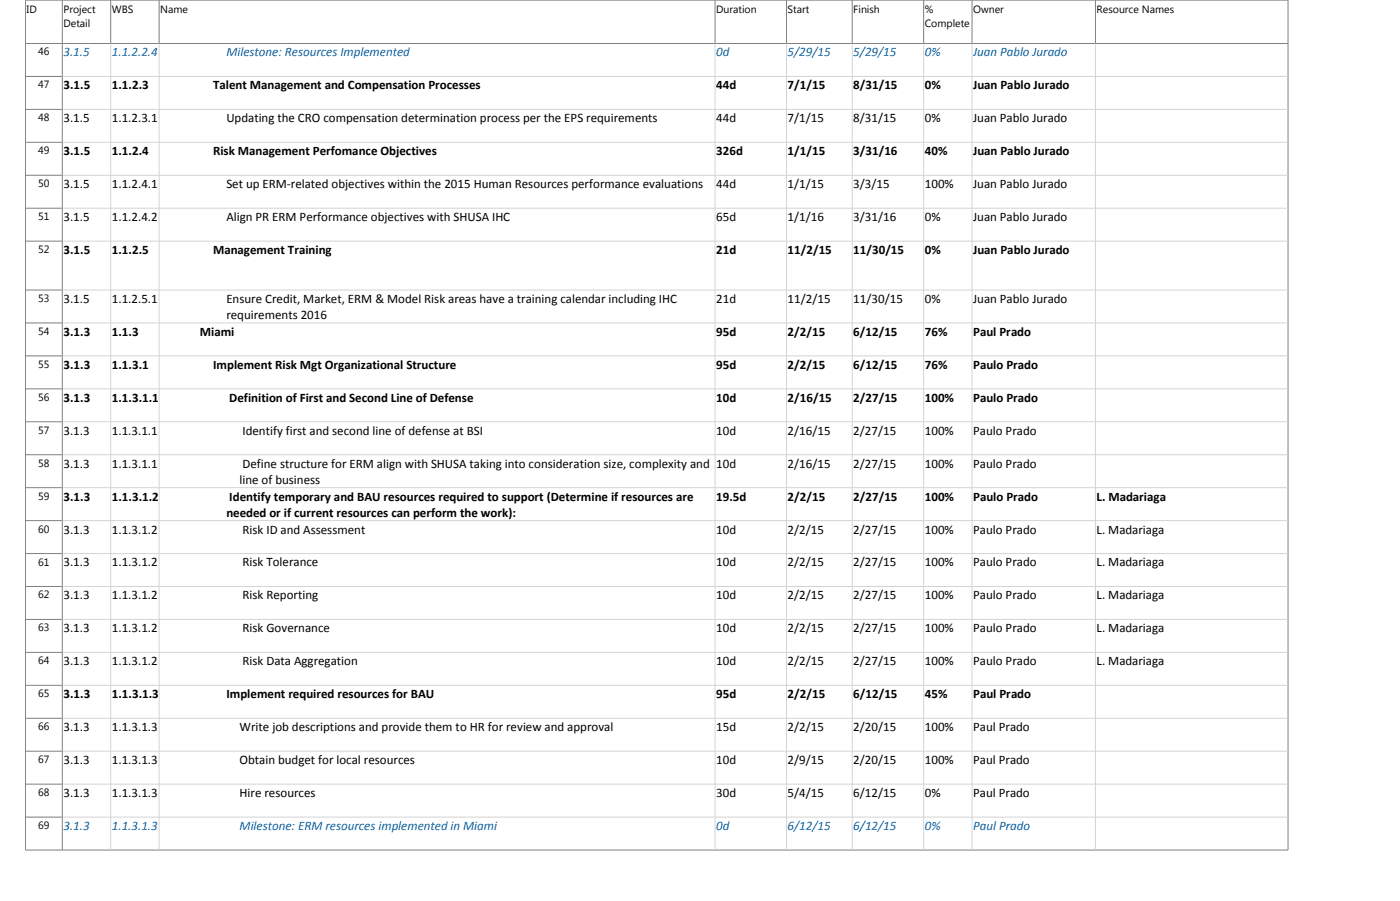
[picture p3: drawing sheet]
<svg xmlns="http://www.w3.org/2000/svg" width="421mm" height="271mm" viewBox="0 0 421 271" stroke-linecap="round" stroke-linejoin="round" font-family="sans-serif">
<defs><g id="words">
<g font-size="3.9" fill="#0070c0">
<text x="19.1" y="17">3.1.5</text>
<text x="33.7" y="17">1.1.2.2.4</text>
<text x="68.1" y="17">Milestone: Resources Implemented</text>
<text x="215.5" y="17">0d</text>
<text x="237" y="17">5/29/15</text>
<text x="256.8" y="17">5/29/15</text>
<text x="278.3" y="17">0%</text>
<text x="292.9" y="17">Juan Pablo Jurado</text>
<text x="19.1" y="249.6">3.1.3</text>
<text x="33.7" y="249.6">1.1.3.1.3.4</text>
<text x="72.1" y="249.6">Milestone: ERM resources implemented in Miami</text>
<text x="215.5" y="249.6">0d</text>
<text x="237" y="249.6">6/12/15</text>
<text x="256.8" y="249.6">6/12/15</text>
<text x="278.3" y="249.6">0%</text>
<text x="292.9" y="249.6">Paul Prado</text>
</g>
<g font-size="3.9">
<text x="19.1" y="26.9">3.1.5</text>
<text x="33.7" y="26.9">1.1.2.3</text>
<text x="64.1" y="26.9">Talent Management and Compensation Processes</text>
<text x="215.5" y="26.9">44d</text>
<text x="237" y="26.9">7/1/15</text>
<text x="256.8" y="26.9">8/31/15</text>
<text x="278.3" y="26.9">0%</text>
<text x="292.9" y="26.9">Juan Pablo Jurado</text>
<text x="19.1" y="36.8">3.1.5</text>
<text x="33.7" y="36.8">1.1.2.3.1</text>
<text x="68.1" y="36.8">Updating the CRO compensation determination process per the EPS requirements</text>
<text x="215.5" y="36.8">44d</text>
<text x="237" y="36.8">7/1/15</text>
<text x="256.8" y="36.8">8/31/15</text>
<text x="278.3" y="36.8">0%</text>
<text x="292.9" y="36.8">Juan Pablo Jurado</text>
<text x="19.1" y="46.7">3.1.5</text>
<text x="33.7" y="46.7">1.1.2.4</text>
<text x="64.1" y="46.7">Risk Management Perfomance Objectives</text>
<text x="215.5" y="46.7">326d</text>
<text x="237" y="46.7">1/1/15</text>
<text x="256.8" y="46.7">3/31/16</text>
<text x="278.3" y="46.7">40%</text>
<text x="292.9" y="46.7">Juan Pablo Jurado</text>
<text x="19.1" y="56.6">3.1.5</text>
<text x="33.7" y="56.6">1.1.2.4.1</text>
<text x="68.1" y="56.6">Set up ERM-related objectives within the 2015 Human Resources performance evaluations</text>
<text x="215.5" y="56.6">44d</text>
<text x="237" y="56.6">1/1/15</text>
<text x="256.8" y="56.6">3/3/15</text>
<text x="278.3" y="56.6">100%</text>
<text x="292.9" y="56.6">Juan Pablo Jurado</text>
<text x="19.1" y="66.5">3.1.5</text>
<text x="33.7" y="66.5">1.1.2.4.2</text>
<text x="68.1" y="66.5">Align PR ERM Performance objectives with SHUSA IHC</text>
<text x="215.5" y="66.5">65d</text>
<text x="237" y="66.5">1/1/16</text>
<text x="256.8" y="66.5">3/31/16</text>
<text x="278.3" y="66.5">0%</text>
<text x="292.9" y="66.5">Juan Pablo Jurado</text>
<text x="19.1" y="76.4">3.1.5</text>
<text x="33.7" y="76.4">1.1.2.5</text>
<text x="64.1" y="76.4">Management Training</text>
<text x="215.5" y="76.4">21d</text>
<text x="237" y="76.4">11/2/15</text>
<text x="256.8" y="76.4">11/30/15</text>
<text x="278.3" y="76.4">0%</text>
<text x="292.9" y="76.4">Juan Pablo Jurado</text>
<text x="19.1" y="91.1">3.1.5</text>
<text x="33.7" y="91.1">1.1.2.5.1</text>
<text x="68.1" y="91.1">Ensure Credit, Market, ERM &amp; Model Risk areas have a training calendar including IHC</text>
<text x="68.1" y="95.9">requirements 2016</text>
<text x="215.5" y="91.1">21d</text>
<text x="237" y="91.1">11/2/15</text>
<text x="256.8" y="91.1">11/30/15</text>
<text x="278.3" y="91.1">0%</text>
<text x="292.9" y="91.1">Juan Pablo Jurado</text>
<text x="19.1" y="101">3.1.3</text>
<text x="33.7" y="101">1.1.3</text>
<text x="60.2" y="101">Miami</text>
<text x="215.5" y="101">95d</text>
<text x="237" y="101">2/2/15</text>
<text x="256.8" y="101">6/12/15</text>
<text x="278.3" y="101">76%</text>
<text x="292.9" y="101">Paul Prado</text>
<text x="19.1" y="110.9">3.1.3</text>
<text x="33.7" y="110.9">1.1.3.1</text>
<text x="64.1" y="110.9">Implement Risk Mgt Organizational Structure</text>
<text x="215.5" y="110.9">95d</text>
<text x="237" y="110.9">2/2/15</text>
<text x="256.8" y="110.9">6/12/15</text>
<text x="278.3" y="110.9">76%</text>
<text x="292.9" y="110.9">Paulo Prado</text>
<text x="19.1" y="120.8">3.1.3</text>
<text x="33.7" y="120.8">1.1.3.1.1</text>
<text x="69" y="120.8">Definition of First and Second Line of Defense</text>
<text x="215.5" y="120.8">10d</text>
<text x="237" y="120.8">2/16/15</text>
<text x="256.8" y="120.8">2/27/15</text>
<text x="278.3" y="120.8">100%</text>
<text x="292.9" y="120.8">Paulo Prado</text>
<text x="19.1" y="130.7">3.1.3</text>
<text x="33.7" y="130.7">1.1.3.1.1.1</text>
<text x="73" y="130.7">Identify first and second line of defense at BSI</text>
<text x="215.5" y="130.7">10d</text>
<text x="237" y="130.7">2/16/15</text>
<text x="256.8" y="130.7">2/27/15</text>
<text x="278.3" y="130.7">100%</text>
<text x="292.9" y="130.7">Paulo Prado</text>
<text x="19.1" y="140.7">3.1.3</text>
<text x="33.7" y="140.7">1.1.3.1.1.2</text>
<text x="73" y="140.7">Define structure for ERM align with SHUSA taking into consideration size, complexity and</text>
<text x="215.5" y="140.7">10d</text>
<text x="237" y="140.7">2/16/15</text>
<text x="256.8" y="140.7">2/27/15</text>
<text x="278.3" y="140.7">100%</text>
<text x="292.9" y="140.7">Paulo Prado</text>
<text x="72.1" y="145.4">line of business</text>
<text x="19.1" y="150.6">3.1.3</text>
<text x="33.7" y="150.6">1.1.3.1.2</text>
<text x="68.1" y="155.3">needed or if current resources can perform the work):</text>
<text x="69" y="150.6">Identify temporary and BAU resources required to support (Determine if resources are</text>
<text x="215.5" y="150.6">19.5d</text>
<text x="237" y="150.6">2/2/15</text>
<text x="256.8" y="150.6">2/27/15</text>
<text x="278.3" y="150.6">100%</text>
<text x="292.9" y="150.6">Paulo Prado</text>
<text x="330" y="150.6">L. Madariaga</text>
<text x="19.1" y="160.5">3.1.3</text>
<text x="33.7" y="160.5">1.1.3.1.2.1</text>
<text x="73" y="160.5">Risk ID and Assessment</text>
<text x="215.5" y="160.5">10d</text>
<text x="237" y="160.5">2/2/15</text>
<text x="256.8" y="160.5">2/27/15</text>
<text x="278.3" y="160.5">100%</text>
<text x="292.9" y="160.5">Paulo Prado</text>
<text x="330" y="160.5">L. Madariaga</text>
<text x="19.1" y="170.4">3.1.3</text>
<text x="33.7" y="170.4">1.1.3.1.2.2</text>
<text x="73" y="170.4">Risk Tolerance</text>
<text x="215.5" y="170.4">10d</text>
<text x="237" y="170.4">2/2/15</text>
<text x="256.8" y="170.4">2/27/15</text>
<text x="278.3" y="170.4">100%</text>
<text x="292.9" y="170.4">Paulo Prado</text>
<text x="330" y="170.4">L. Madariaga</text>
<text x="19.1" y="180.3">3.1.3</text>
<text x="33.7" y="180.3">1.1.3.1.2.3</text>
<text x="73" y="180.3">Risk Reporting</text>
<text x="215.5" y="180.3">10d</text>
<text x="237" y="180.3">2/2/15</text>
<text x="256.8" y="180.3">2/27/15</text>
<text x="278.3" y="180.3">100%</text>
<text x="292.9" y="180.3">Paulo Prado</text>
<text x="330" y="180.3">L. Madariaga</text>
<text x="19.1" y="190.2">3.1.3</text>
<text x="33.7" y="190.2">1.1.3.1.2.4</text>
<text x="73" y="190.2">Risk Governance</text>
<text x="215.5" y="190.2">10d</text>
<text x="237" y="190.2">2/2/15</text>
<text x="256.8" y="190.2">2/27/15</text>
<text x="278.3" y="190.2">100%</text>
<text x="292.9" y="190.2">Paulo Prado</text>
<text x="330" y="190.2">L. Madariaga</text>
<text x="19.1" y="200.1">3.1.3</text>
<text x="33.7" y="200.1">1.1.3.1.2.5</text>
<text x="73" y="200.1">Risk Data Aggregation</text>
<text x="215.5" y="200.1">10d</text>
<text x="237" y="200.1">2/2/15</text>
<text x="256.8" y="200.1">2/27/15</text>
<text x="278.3" y="200.1">100%</text>
<text x="292.9" y="200.1">Paulo Prado</text>
<text x="330" y="200.1">L. Madariaga</text>
<text x="19.1" y="210">3.1.3</text>
<text x="33.7" y="210">1.1.3.1.3</text>
<text x="68.1" y="210">Implement required resources for BAU</text>
<text x="215.5" y="210">95d</text>
<text x="237" y="210">2/2/15</text>
<text x="256.8" y="210">6/12/15</text>
<text x="278.3" y="210">45%</text>
<text x="292.9" y="210">Paul Prado</text>
<text x="19.1" y="219.9">3.1.3</text>
<text x="33.7" y="219.9">1.1.3.1.3.1</text>
<text x="72.1" y="219.9">Write job descriptions and provide them to HR for review and approval</text>
<text x="215.5" y="219.9">15d</text>
<text x="237" y="219.9">2/2/15</text>
<text x="256.8" y="219.9">2/20/15</text>
<text x="278.3" y="219.9">100%</text>
<text x="292.9" y="219.9">Paul Prado</text>
<text x="19.1" y="229.8">3.1.3</text>
<text x="33.7" y="229.8">1.1.3.1.3.2</text>
<text x="72.1" y="229.8">Obtain budget for local resources</text>
<text x="215.5" y="229.8">10d</text>
<text x="237" y="229.8">2/9/15</text>
<text x="256.8" y="229.8">2/20/15</text>
<text x="278.3" y="229.8">100%</text>
<text x="292.9" y="229.8">Paul Prado</text>
<text x="19.1" y="239.7">3.1.3</text>
<text x="33.7" y="239.7">1.1.3.1.3.3</text>
<text x="72.1" y="239.7">Hire resources</text>
<text x="215.5" y="239.7">30d</text>
<text x="237" y="239.7">5/4/15</text>
<text x="256.8" y="239.7">6/12/15</text>
<text x="278.3" y="239.7">0%</text>
<text x="292.9" y="239.7">Paul Prado</text>
</g>
<g font-size="3.2">
<text x="8" y="3.8">ID</text>
<text x="19.1" y="3.8">Project</text>
<text x="33.7" y="3.8">WBS</text>
<text x="48.2" y="3.8">Name</text>
<text x="215.5" y="3.8">Duration</text>
<text x="237" y="3.8">Start</text>
<text x="256.8" y="3.8">Finish</text>
<text x="278.3" y="3.8">%</text>
<text x="292.9" y="3.8">Owner</text>
<text x="330" y="3.8">Resource Names</text>
<text x="19.1" y="8">Detail</text>
<text x="278.3" y="8">Complete</text>
<text x="11.5" y="16.7">46</text>
<text x="11.5" y="26.6">47</text>
<text x="11.5" y="36.5">48</text>
<text x="11.5" y="46.4">49</text>
<text x="11.5" y="56.3">50</text>
<text x="11.5" y="66.2">51</text>
<text x="11.5" y="76.1">52</text>
<text x="11.5" y="90.8">53</text>
<text x="11.5" y="100.7">54</text>
<text x="11.5" y="110.6">55</text>
<text x="11.5" y="120.5">56</text>
<text x="11.5" y="130.4">57</text>
<text x="11.5" y="140.4">58</text>
<text x="11.5" y="150.3">59</text>
<text x="11.5" y="160.2">60</text>
<text x="11.5" y="170.1">61</text>
<text x="11.5" y="180">62</text>
<text x="11.5" y="189.9">63</text>
<text x="11.5" y="199.8">64</text>
<text x="11.5" y="209.7">65</text>
<text x="11.5" y="219.6">66</text>
<text x="11.5" y="229.5">67</text>
<text x="11.5" y="239.4">68</text>
<text x="11.5" y="249.3">69</text>
</g>
</g></defs>
<g fill="none" stroke="#808080" stroke-width=".3">
<path d="M7.7 13.1h379.9M7.7 0h379.9v255.7h-379.9zM18.8 0v255.7M33.3 0v13.1M47.9 0v13.1M215.2 0v13.1M236.7 0v13.1M256.5 0v13.1M278 0v13.1M292.5 0v13.1M329.7 0v13.1M7.7 23h11.1"/>
<path d="M7.7 32.9h11.1M7.7 42.8h11.1M7.7 52.7h11.1M7.7 62.6h11.1M7.7 72.5h11.1M7.7 87.2h11.1M7.7 97.1h11.1M7.7 107h11.1M7.7 116.9h11.1M7.7 126.8h11.1M7.7 136.8h11.1M7.7 146.7h11.1"/>
<path d="M7.7 156.6h11.1M7.7 166.5h11.1M7.7 176.4h11.1M7.7 186.3h11.1M7.7 196.2h11.1M7.7 206.1h11.1M7.7 216h11.1M7.7 225.9h11.1M7.7 235.8h11.1M7.7 245.7h11.1"/>
</g>
<g fill="none" stroke="#d4d4d4" stroke-width=".3">
<path d="M33.3 13.1v242.6M47.9 13.1v242.6M215.2 13.1v242.6M236.7 13.1v242.6M256.5 13.1v242.6M278 13.1v242.6M292.5 13.1v242.6M329.7 13.1v242.6M18.8 23h368.8M18.8 32.9h368.8M18.8 42.8h368.8M18.8 52.7h368.8"/>
<path d="M18.8 62.6h368.8M18.8 72.5h368.8M18.8 87.2h368.8M18.8 97.1h368.8M18.8 107h368.8M18.8 116.9h368.8M18.8 126.8h368.8M18.8 136.8h368.8M18.8 146.7h368.8M18.8 156.6h368.8M18.8 166.5h368.8M18.8 176.4h368.8"/>
<path d="M18.8 186.3h368.8M18.8 196.2h368.8M18.8 206.1h368.8M18.8 216h368.8M18.8 225.9h368.8M18.8 235.8h368.8M18.8 245.7h368.8"/>
</g>
<use href="#words"/>
</svg>
